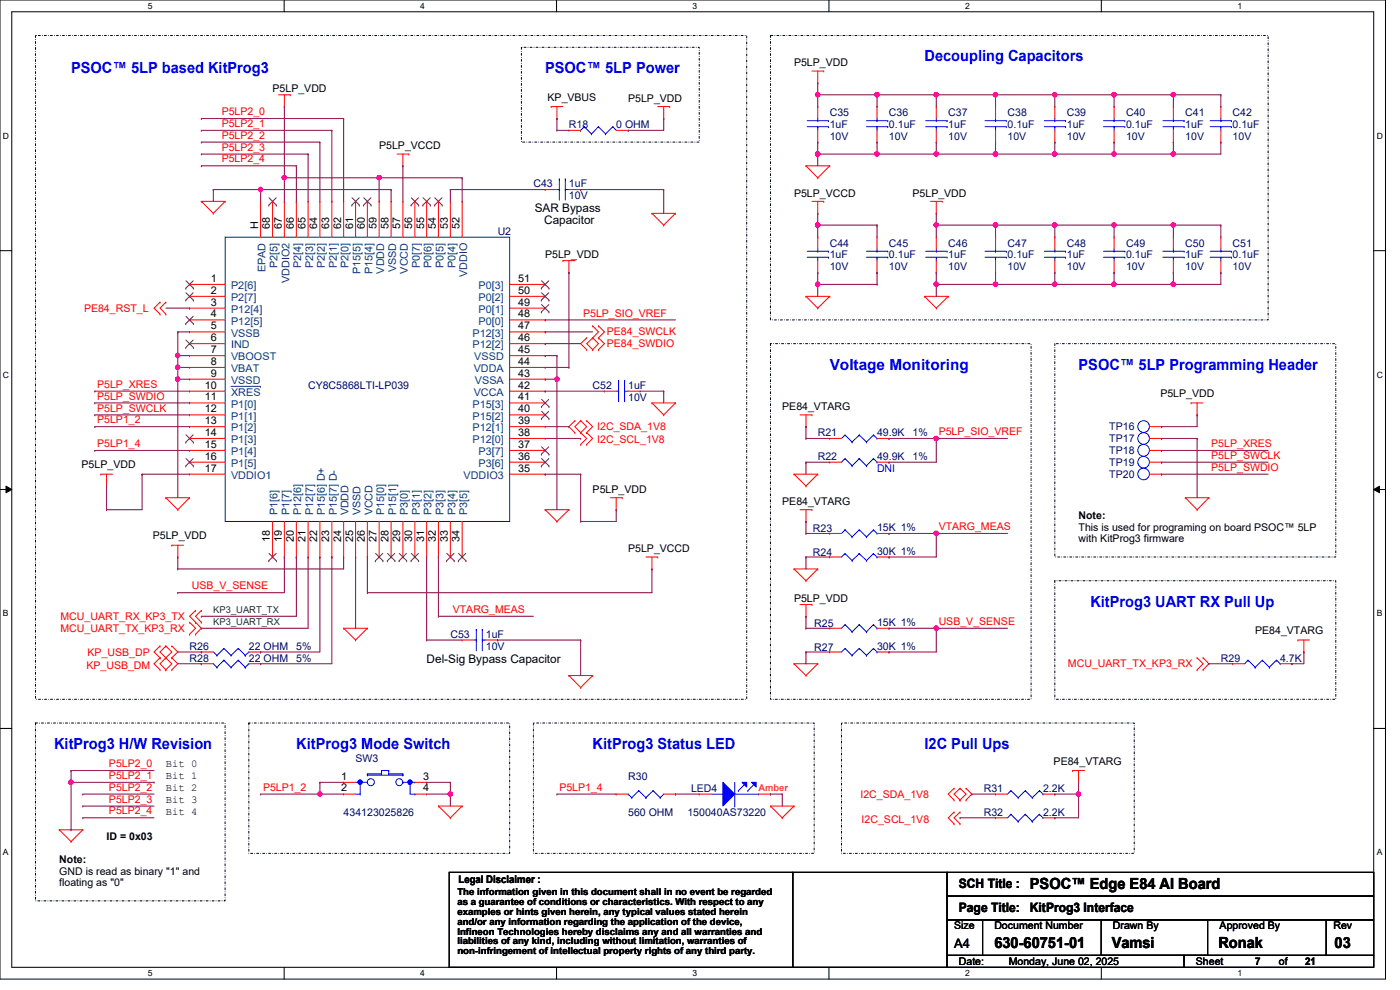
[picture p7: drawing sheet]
<svg xmlns="http://www.w3.org/2000/svg" width="297mm" height="210mm" viewBox="0 0 297 210" stroke-linecap="round" stroke-linejoin="round" font-family="sans-serif">
<defs><g id="words">
<g font-size="3.3" fill="#00f">
<text x="15.1" y="15.6">PSOC™ 5LP based KitProg3</text>
<text x="115.7" y="15.6">PSOC™ 5LP Power</text>
<text x="196.1" y="13">Decoupling Capacitors</text>
<text x="176" y="78.4">Voltage Monitoring</text>
<text x="228.8" y="78.4">PSOC™ 5LP Programming Header</text>
<text x="231.3" y="128.7">KitProg3 UART RX Pull Up</text>
<text x="11.5" y="158.9">KitProg3 H/W Revision</text>
<text x="62.9" y="158.9">KitProg3 Mode Switch</text>
<text x="125.7" y="158.9">KitProg3 Status LED</text>
<text x="196.1" y="158.9">I2C Pull Ups</text>
</g>
<g font-size="3.3">
<text x="218.5" y="188.6">PSOC™ Edge E84 AI Board</text>
<text x="210.9" y="201.1">630-60751-01</text>
<text x="235.8" y="201.1">Vamsi</text>
<text x="258.5" y="201.1">Ronak</text>
<text x="283.1" y="201.1">03</text>
</g>
<g font-size="2.8">
<text x="203.4" y="188.4">SCH Title :</text>
<text x="203.4" y="193.4">Page Title:</text>
<text x="218.5" y="193.4">KitProg3 Interface</text>
<text x="202.4" y="201.1">A4</text>
</g>
<g font-size="2.5">
<text x="113.5" y="45">SAR Bypass</text>
<text x="115.4" y="47.5">Capacitor</text>
<text x="90.5" y="140.5">Del-Sig Bypass Capacitor</text>
</g>
<g font-size="2.2">
<text x="168.4" y="14.1">P5LP_VDD</text>
<text x="57.8" y="19.6">P5LP_VDD</text>
<text x="116.2" y="21.4">KP_VBUS</text>
<text x="133.3" y="21.6">P5LP_VDD</text>
<text x="80.4" y="31.7">P5LP_VCCD</text>
<text x="168.4" y="41.7">P5LP_VCCD</text>
<text x="193.6" y="41.7">P5LP_VDD</text>
<text x="54.7" y="48.5" transform="rotate(-90 54.7 48.5)">H</text>
<text x="57.3" y="48.5" transform="rotate(-90 57.3 48.5)">68</text>
<text x="59.8" y="48.5" transform="rotate(-90 59.8 48.5)">67</text>
<text x="62.3" y="48.5" transform="rotate(-90 62.3 48.5)">66</text>
<text x="64.8" y="48.5" transform="rotate(-90 64.8 48.5)">65</text>
<text x="67.3" y="48.5" transform="rotate(-90 67.3 48.5)">64</text>
<text x="69.8" y="48.5" transform="rotate(-90 69.8 48.5)">63</text>
<text x="72.3" y="48.5" transform="rotate(-90 72.3 48.5)">62</text>
<text x="74.9" y="48.5" transform="rotate(-90 74.9 48.5)">61</text>
<text x="77.4" y="48.5" transform="rotate(-90 77.4 48.5)">60</text>
<text x="79.9" y="48.5" transform="rotate(-90 79.9 48.5)">59</text>
<text x="82.4" y="48.5" transform="rotate(-90 82.4 48.5)">58</text>
<text x="84.9" y="48.5" transform="rotate(-90 84.9 48.5)">57</text>
<text x="87.5" y="48.5" transform="rotate(-90 87.5 48.5)">56</text>
<text x="90" y="48.5" transform="rotate(-90 90 48.5)">55</text>
<text x="92.5" y="48.5" transform="rotate(-90 92.5 48.5)">54</text>
<text x="95" y="48.5" transform="rotate(-90 95 48.5)">53</text>
<text x="97.5" y="48.5" transform="rotate(-90 97.5 48.5)">52</text>
<text x="44.7" y="59.8">1</text>
<text x="109.9" y="59.8">51</text>
<text x="115.7" y="54.8">P5LP_VDD</text>
<text x="44.7" y="62.3">2</text>
<text x="44.7" y="64.8">3</text>
<text x="109.9" y="62.3">50</text>
<text x="109.9" y="64.8">49</text>
<text x="44.7" y="67.3">4</text>
<text x="44.7" y="69.8">5</text>
<text x="109.9" y="69.8">47</text>
<text x="109.9" y="67.3">48</text>
<text x="44.7" y="72.3">6</text>
<text x="44.7" y="74.9">7</text>
<text x="44.7" y="77.4">8</text>
<text x="109.9" y="72.3">46</text>
<text x="109.9" y="74.9">45</text>
<text x="109.9" y="77.4">44</text>
<text x="43.4" y="82.4">10</text>
<text x="44.7" y="79.9">9</text>
<text x="109.9" y="79.9">43</text>
<text x="109.9" y="82.4">42</text>
<text x="43.4" y="87.5">12</text>
<text x="43.4" y="84.9">11</text>
<text x="43.4" y="90">13</text>
<text x="109.9" y="84.9">41</text>
<text x="109.9" y="87.5">40</text>
<text x="109.9" y="90">39</text>
<text x="165.9" y="87">PE84_VTARG</text>
<text x="246.2" y="84.2">P5LP_VDD</text>
<text x="43.4" y="92.5">14</text>
<text x="43.4" y="95">15</text>
<text x="109.9" y="95">37</text>
<text x="109.9" y="92.5">38</text>
<text x="17.3" y="99.3">P5LP_VDD</text>
<text x="43.4" y="97.5">16</text>
<text x="43.4" y="100">17</text>
<text x="109.9" y="97.5">36</text>
<text x="109.9" y="100">35</text>
<text x="125.7" y="104.6">P5LP_VDD</text>
<text x="165.9" y="107.1">PE84_VTARG</text>
<text x="228.8" y="110.2">Note:</text>
<text x="228.8" y="112.6">This is used for programing on board PSOC™ 5LP</text>
<text x="32.4" y="114.4">P5LP_VDD</text>
<text x="57.3" y="114.9" transform="rotate(-90 57.3 114.9)">18</text>
<text x="59.8" y="114.9" transform="rotate(-90 59.8 114.9)">19</text>
<text x="62.3" y="114.9" transform="rotate(-90 62.3 114.9)">20</text>
<text x="64.8" y="114.9" transform="rotate(-90 64.8 114.9)">21</text>
<text x="67.3" y="114.9" transform="rotate(-90 67.3 114.9)">22</text>
<text x="69.8" y="114.9" transform="rotate(-90 69.8 114.9)">23</text>
<text x="72.3" y="114.9" transform="rotate(-90 72.3 114.9)">24</text>
<text x="74.9" y="114.9" transform="rotate(-90 74.9 114.9)">25</text>
<text x="77.4" y="114.9" transform="rotate(-90 77.4 114.9)">26</text>
<text x="79.9" y="114.9" transform="rotate(-90 79.9 114.9)">27</text>
<text x="82.4" y="114.9" transform="rotate(-90 82.4 114.9)">28</text>
<text x="84.9" y="114.9" transform="rotate(-90 84.9 114.9)">29</text>
<text x="87.5" y="114.9" transform="rotate(-90 87.5 114.9)">30</text>
<text x="90" y="114.9" transform="rotate(-90 90 114.9)">31</text>
<text x="92.5" y="114.9" transform="rotate(-90 92.5 114.9)">32</text>
<text x="95" y="114.9" transform="rotate(-90 95 114.9)">33</text>
<text x="97.5" y="114.9" transform="rotate(-90 97.5 114.9)">34</text>
<text x="133.3" y="117.2">P5LP_VCCD</text>
<text x="228.8" y="115">with KitProg3 firmware</text>
<text x="168.4" y="127.8">P5LP_VDD</text>
<text x="266.3" y="134.5">PE84_VTARG</text>
<text x="35.2" y="162.7">Bit 0</text>
<text x="35.2" y="165.3">Bit 1</text>
<text x="35.2" y="167.8">Bit 2</text>
<text x="72.4" y="165.4">1</text>
<text x="72.4" y="167.9">2</text>
<text x="89.8" y="165.4">3</text>
<text x="89.8" y="167.9">4</text>
<text x="223.5" y="162.2">PE84_VTARG</text>
<text x="35.2" y="172.8">Bit 4</text>
<text x="35.2" y="170.3">Bit 3</text>
<text x="22.6" y="178.1">ID = 0x03</text>
<text x="12.6" y="185.6">GND is read as binary &quot;1&quot; and</text>
<text x="12.6" y="183.1">Note:</text>
<text x="12.6" y="187.9">floating as &quot;0&quot;</text>
<text x="97.3" y="187.4">Legal Disclaimer :</text>
<text x="202.4" y="197.1">Size</text>
<text x="210.9" y="197.1">Document Number</text>
<text x="236.1" y="197.1">Drawn By</text>
<text x="258.7" y="197.1">Approved By</text>
<text x="282.9" y="197.1">Rev</text>
<text x="203.4" y="204.7">Date:</text>
<text x="214" y="204.7">Monday, June 02, 2025</text>
<text x="253.7" y="204.7">Sheet</text>
<text x="266.3" y="204.7">7</text>
<text x="271.3" y="204.7">of</text>
<text x="276.9" y="204.7">21</text>
</g>
<g font-size="2.2" fill="#f00">
<text x="47" y="24.4">P5LP2_0</text>
<text x="47" y="26.9">P5LP2_1</text>
<text x="47" y="29.4">P5LP2_2</text>
<text x="47" y="32">P5LP2_3</text>
<text x="47" y="34.5">P5LP2_4</text>
<text x="17.8" y="66.1">PE84_RST_L</text>
<text x="123.7" y="67.1">P5LP_SIO_VREF</text>
<text x="128.7" y="71.2">PE84_SWCLK</text>
<text x="128.7" y="73.7">PE84_SWDIO</text>
<text x="20.6" y="82.3">P5LP_XRES</text>
<text x="20.6" y="84.8">P5LP_SWDIO</text>
<text x="20.6" y="87.3">P5LP_SWCLK</text>
<text x="20.6" y="89.8">P5LP1_2</text>
<text x="20.6" y="94.8">P5LP1_4</text>
<text x="126.7" y="91.3">I2C_SDA_1V8</text>
<text x="126.7" y="94.1">I2C_SCL_1V8</text>
<text x="199.1" y="92.3">P5LP_SIO_VREF</text>
<text x="257" y="94.8">P5LP_XRES</text>
<text x="257" y="97.3">P5LP_SWCLK</text>
<text x="257" y="99.9">P5LP_SWDIO</text>
<text x="199.1" y="112.4">VTARG_MEAS</text>
<text x="40.7" y="125">USB_V_SENSE</text>
<text x="12.8" y="131.5">MCU_UART_RX_KP3_TX</text>
<text x="96.1" y="130">VTARG_MEAS</text>
<text x="12.8" y="134">MCU_UART_TX_KP3_RX</text>
<text x="199.1" y="132.5">USB_V_SENSE</text>
<text x="18.3" y="141.8">KP_USB_DM</text>
<text x="18.6" y="139.1">KP_USB_DP</text>
<text x="226.6" y="141.6">MCU_UART_TX_KP3_RX</text>
<text x="23.1" y="162.7">P5LP2_0</text>
<text x="23.1" y="165.2">P5LP2_1</text>
<text x="23.1" y="167.7">P5LP2_2</text>
<text x="55.8" y="167.7">P5LP1_2</text>
<text x="118.7" y="167.7">P5LP1_4</text>
<text x="23.1" y="172.8">P5LP2_4</text>
<text x="23.1" y="170.3">P5LP2_3</text>
<text x="182.5" y="169.2">I2C_SDA_1V8</text>
<text x="182.8" y="174.5">I2C_SCL_1V8</text>
</g>
<g font-size="2.2" fill="#000080">
<text x="120.7" y="27.2">R18</text>
<text x="130.7" y="27.2">0 OHM</text>
<text x="176" y="24.6">C35</text>
<text x="176" y="27.2">1uF</text>
<text x="176" y="29.7">10V</text>
<text x="188.6" y="24.6">C36</text>
<text x="188.6" y="27.2">0.1uF</text>
<text x="188.6" y="29.7">10V</text>
<text x="201.2" y="24.6">C37</text>
<text x="201.2" y="27.2">1uF</text>
<text x="201.2" y="29.7">10V</text>
<text x="213.7" y="24.6">C38</text>
<text x="213.7" y="27.2">0.1uF</text>
<text x="213.7" y="29.7">10V</text>
<text x="226.3" y="24.6">C39</text>
<text x="226.3" y="27.2">1uF</text>
<text x="226.3" y="29.7">10V</text>
<text x="238.9" y="24.6">C40</text>
<text x="238.9" y="27.2">0.1uF</text>
<text x="238.9" y="29.7">10V</text>
<text x="251.5" y="24.6">C41</text>
<text x="251.5" y="27.2">1uF</text>
<text x="251.5" y="29.7">10V</text>
<text x="261.5" y="24.6">C42</text>
<text x="261.5" y="27.2">0.1uF</text>
<text x="261.5" y="29.7">10V</text>
<text x="113.2" y="39.8">C43</text>
<text x="120.7" y="39.8">1uF</text>
<text x="120.7" y="42.2">10V</text>
<text x="105.6" y="49.8">U2</text>
<text x="176" y="52.3">C44</text>
<text x="188.6" y="52.3">C45</text>
<text x="201.2" y="52.3">C46</text>
<text x="213.7" y="52.3">C47</text>
<text x="226.3" y="52.3">C48</text>
<text x="238.9" y="52.3">C49</text>
<text x="251.5" y="52.3">C50</text>
<text x="261.5" y="52.3">C51</text>
<text x="176" y="54.8">1uF</text>
<text x="176" y="57.3">10V</text>
<text x="188.6" y="54.8">0.1uF</text>
<text x="188.6" y="57.3">10V</text>
<text x="201.2" y="54.8">1uF</text>
<text x="201.2" y="57.3">10V</text>
<text x="213.7" y="54.8">0.1uF</text>
<text x="213.7" y="57.3">10V</text>
<text x="226.3" y="54.8">1uF</text>
<text x="226.3" y="57.3">10V</text>
<text x="238.9" y="54.8">0.1uF</text>
<text x="238.9" y="57.3">10V</text>
<text x="251.5" y="54.8">1uF</text>
<text x="251.5" y="57.3">10V</text>
<text x="261.5" y="54.8">0.1uF</text>
<text x="261.5" y="57.3">10V</text>
<text x="65.4" y="82.5">CY8C5868LTI-LP039</text>
<text x="125.7" y="82.5">C52</text>
<text x="133.3" y="82.5">1uF</text>
<text x="133.3" y="85">10V</text>
<text x="173.5" y="92.5">R21</text>
<text x="186.1" y="92.5">49.9K</text>
<text x="193.6" y="92.5">1%</text>
<text x="235.3" y="93.8">TP17</text>
<text x="235.3" y="91.3">TP16</text>
<text x="173.5" y="97.6">R22</text>
<text x="186.1" y="97.6">49.9K</text>
<text x="193.6" y="97.6">1%</text>
<text x="235.3" y="96.3">TP18</text>
<text x="235.3" y="98.8">TP19</text>
<text x="235.3" y="101.3">TP20</text>
<text x="172.5" y="112.9">R23</text>
<text x="186.1" y="112.6">15K 1%</text>
<text x="172.5" y="117.9">R24</text>
<text x="186.1" y="117.7">30K 1%</text>
<text x="40.2" y="137.8">R26</text>
<text x="52.8" y="137.8">22 OHM</text>
<text x="62.9" y="137.8">5%</text>
<text x="95.5" y="135.3">C53</text>
<text x="103.1" y="135.3">1uF</text>
<text x="103.1" y="137.8">10V</text>
<text x="172.7" y="133">R25</text>
<text x="186.1" y="132.8">15K 1%</text>
<text x="186.1" y="137.8">30K 1%</text>
<text x="40.2" y="140.3">R28</text>
<text x="52.8" y="140.3">22 OHM</text>
<text x="62.9" y="140.3">5%</text>
<text x="172.7" y="138">R27</text>
<text x="259" y="140.3">R29</text>
<text x="271.6" y="140.3">4.7K</text>
<text x="75.4" y="161.7">SW3</text>
<text x="133.3" y="165.5">R30</text>
<text x="146.6" y="168">LED4</text>
<text x="208.7" y="168">R31</text>
<text x="221.3" y="168">2.2K</text>
<text x="72.9" y="173">434123025826</text>
<text x="133.3" y="173">560 OHM</text>
<text x="145.8" y="173">150040AS73220</text>
<text x="208.7" y="173">R32</text>
<text x="221.3" y="173">2.2K</text>
</g>
<g font-size="2.2" fill="#004080">
<text x="56.3" y="57.8" transform="rotate(-90 56.3 57.8)">EPAD</text>
<text x="58.9" y="56.9" transform="rotate(-90 58.9 56.9)">P2[5]</text>
<text x="63.9" y="56.9" transform="rotate(-90 63.9 56.9)">P2[4]</text>
<text x="66.4" y="56.9" transform="rotate(-90 66.4 56.9)">P2[3]</text>
<text x="68.9" y="56.9" transform="rotate(-90 68.9 56.9)">P2[2]</text>
<text x="71.5" y="56.9" transform="rotate(-90 71.5 56.9)">P2[1]</text>
<text x="74" y="56.9" transform="rotate(-90 74 56.9)">P2[0]</text>
<text x="76.5" y="58.2" transform="rotate(-90 76.5 58.2)">P15[5]</text>
<text x="79" y="58.2" transform="rotate(-90 79 58.2)">P15[4]</text>
<text x="81.5" y="58" transform="rotate(-90 81.5 58)">VDDD</text>
<text x="84" y="57.8" transform="rotate(-90 84 57.8)">VSSD</text>
<text x="86.5" y="58" transform="rotate(-90 86.5 58)">VCCD</text>
<text x="89.1" y="56.9" transform="rotate(-90 89.1 56.9)">P0[7]</text>
<text x="91.6" y="56.9" transform="rotate(-90 91.6 56.9)">P0[6]</text>
<text x="94.1" y="56.9" transform="rotate(-90 94.1 56.9)">P0[5]</text>
<text x="96.6" y="56.9" transform="rotate(-90 96.6 56.9)">P0[4]</text>
<text x="99.1" y="58.8" transform="rotate(-90 99.1 58.8)">VDDIO</text>
<text x="49" y="61.3">P2[6]</text>
<text x="49" y="63.9">P2[7]</text>
<text x="61.4" y="60.1" transform="rotate(-90 61.4 60.1)">VDDIO2</text>
<text x="101.5" y="63.9">P0[2]</text>
<text x="101.5" y="61.3">P0[3]</text>
<text x="49" y="66.4">P12[4]</text>
<text x="49" y="68.9">P12[5]</text>
<text x="49" y="71.4">VSSB</text>
<text x="100.2" y="71.4">P12[3]</text>
<text x="101.5" y="68.9">P0[0]</text>
<text x="101.5" y="66.4">P0[1]</text>
<text x="49" y="73.9">IND</text>
<text x="49" y="76.5">VBOOST</text>
<text x="100.2" y="73.9">P12[2]</text>
<text x="100.6" y="76.5">VSSD</text>
<text x="49" y="79">VBAT</text>
<text x="49" y="81.4">VSSD</text>
<text x="49" y="84">XRES</text>
<text x="100.5" y="79">VDDA</text>
<text x="100.5" y="84">VCCA</text>
<text x="100.8" y="81.4">VSSA</text>
<text x="49" y="89">P1[1]</text>
<text x="49" y="86.5">P1[0]</text>
<text x="100.2" y="86.5">P15[3]</text>
<text x="100.2" y="89">P15[2]</text>
<text x="49" y="94">P1[3]</text>
<text x="49" y="91.5">P1[2]</text>
<text x="100.2" y="94">P12[0]</text>
<text x="100.2" y="91.5">P12[1]</text>
<text x="49" y="99.1">P1[5]</text>
<text x="49" y="96.6">P1[4]</text>
<text x="49" y="101.6">VDDIO1</text>
<text x="98.3" y="101.6">VDDIO3</text>
<text x="101.5" y="96.6">P3[7]</text>
<text x="101.5" y="99.1">P3[6]</text>
<text x="58.9" y="109.3" transform="rotate(-90 58.9 109.3)">P1[6]</text>
<text x="61.4" y="109.3" transform="rotate(-90 61.4 109.3)">P1[7]</text>
<text x="63.9" y="109.3" transform="rotate(-90 63.9 109.3)">P12[6]</text>
<text x="66.4" y="109.3" transform="rotate(-90 66.4 109.3)">P12[7]</text>
<text x="68.9" y="109.3" transform="rotate(-90 68.9 109.3)">P15[6] D+</text>
<text x="71.5" y="109.3" transform="rotate(-90 71.5 109.3)">P15[7] D-</text>
<text x="74" y="109.3" transform="rotate(-90 74 109.3)">VDDD</text>
<text x="76.5" y="109.3" transform="rotate(-90 76.5 109.3)">VSSD</text>
<text x="79" y="109.3" transform="rotate(-90 79 109.3)">VCCD</text>
<text x="81.5" y="109.3" transform="rotate(-90 81.5 109.3)">P15[0]</text>
<text x="84" y="109.3" transform="rotate(-90 84 109.3)">P15[1]</text>
<text x="86.5" y="109.3" transform="rotate(-90 86.5 109.3)">P3[0]</text>
<text x="89.1" y="109.3" transform="rotate(-90 89.1 109.3)">P3[1]</text>
<text x="91.6" y="109.3" transform="rotate(-90 91.6 109.3)">P3[2]</text>
<text x="94.1" y="109.3" transform="rotate(-90 94.1 109.3)">P3[3]</text>
<text x="96.6" y="109.3" transform="rotate(-90 96.6 109.3)">P3[4]</text>
<text x="99.1" y="109.3" transform="rotate(-90 99.1 109.3)">P3[5]</text>
</g>
<text font-size="2.2" fill="#00f" x="186.1" y="100.1">DNI</text>
<g font-size="2" fill="#008000">
<text x="45.3" y="130">KP3_UART_TX</text>
<text x="45.3" y="132.5">KP3_UART_RX</text>
</g>
<text font-size="2" fill="#ff8000" x="160.9" y="167.8">Amber</text>
<g font-size="2">
<text x="97" y="189.9">The information given in this document shall in no event be regarded</text>
<text x="97" y="192">as a guarantee of conditions or characteristics. With respect to any</text>
<text x="97" y="194.1">examples or hints given herein, any typical values stated herein</text>
<text x="97" y="196.2">and/or any information regarding the application of the device,</text>
<text x="97" y="198.2">Infineon Technologies hereby disclaims any and all warranties and</text>
<text x="97" y="200.3">liabilities of any kind, including without limitation, warranties of</text>
<text x="97" y="202.4">non-infringement of intellectual property rights of any third party.</text>
</g>
<g font-size="1.8">
<text x="31.4" y="1.9">5</text>
<text x="89.2" y="1.9">4</text>
<text x="146.9" y="1.9">3</text>
<text x="204.7" y="1.9">2</text>
<text x="262.5" y="1.9">1</text>
<text x=".6" y="29.4">D</text>
<text x="292.1" y="29.4">D</text>
<text x=".6" y="80.1">C</text>
<text x="292.1" y="80.1">C</text>
<text x=".6" y="130.8">B</text>
<text x="292.1" y="130.8">B</text>
<text x=".6" y="181.4">A</text>
<text x="292.1" y="181.4">A</text>
<text x="31.4" y="207.1">5</text>
<text x="89.2" y="207.1">4</text>
<text x="146.9" y="207.1">3</text>
<text x="204.7" y="207.1">2</text>
<text x="262.5" y="207.1">1</text>
</g>
</g></defs>
<path d="M0 0h293.9v207.7h-293.9zM2.5 2.5h288.9v202.7h-288.9z" fill="none" stroke="#000" stroke-width=".21"/>
<g fill="#fff">
<path d="M31.4 .3h.9v1.9h-.9z"/>
<path d="M31.4 205.4h.9v2h-.9z"/>
</g>
<path d="M60.3 0v2.5M60.3 205.2v2.5" fill="none" stroke="#000" stroke-width=".21"/>
<g fill="#fff">
<path d="M89.2 .3h.9v1.9h-.9z"/>
<path d="M89.2 205.4h.9v2h-.9z"/>
</g>
<path d="M118.1 0v2.5M118.1 205.2v2.5" fill="none" stroke="#000" stroke-width=".21"/>
<g fill="#fff">
<path d="M146.9 .3h1v1.9h-1z"/>
<path d="M146.9 205.4h1v2h-1z"/>
</g>
<path d="M175.9 0v2.5M175.9 205.2v2.5" fill="none" stroke="#000" stroke-width=".21"/>
<g fill="#fff">
<path d="M204.7 .3h1v1.9h-1z"/>
<path d="M204.7 205.4h1v2h-1z"/>
</g>
<path d="M233.6 0v2.5M233.6 205.2v2.5" fill="none" stroke="#000" stroke-width=".21"/>
<g fill="#fff">
<path d="M262.5 .3h1v1.9h-1z"/>
<path d="M262.5 205.4h1v2h-1z"/>
<path d="M.6 27.8h1.3v2h-1.3z"/>
<path d="M292.1 27.8h1.2v2h-1.2z"/>
<path d="M.6 78.5h1.3v2h-1.3z"/>
<path d="M292.1 78.5h1.2v2h-1.2z"/>
</g>
<path d="M0 53.2h2.5M291.4 53.2h2.5" fill="none" stroke="#000" stroke-width=".21"/>
<g fill="#fff">
<path d="M.6 129.2h1.2v1.9h-1.2z"/>
<path d="M292.1 129.2h1.1v1.9h-1.1z"/>
</g>
<path d="M0 103.8h2.5M1.3 103.1l1.2 .7-1.2 .7zM291.4 103.8l1.3-.7v1.4zM291.4 103.8h2.5" fill="none" stroke="#000" stroke-width=".21"/>
<path d="M1.3 103.1l1.2 .7-1.2 .7zM291.4 103.8l1.3-.7v1.4z" fill="#000"/>
<g fill="#fff">
<path d="M.6 179.8h1.2v2h-1.2z"/>
<path d="M292.1 179.8h1.1v2h-1.1z"/>
</g>
<path d="M0 154.5h2.5M291.4 154.5h2.5M95.3 185h72.9v20.2h-72.9zM168.2 185h32.7v20.2h-32.7zM200.9 185h90.5v5.1h-90.5zM200.9 195.1h7.5v7.5h-7.5zM200.9 190.1h90.5v5h-90.5zM208.4 195.1h72.9v7.5h-72.9zM233.6 195.1h22.6v7.5h-22.6zM281.3 195.1h10.1v7.5h-10.1zM200.9 202.6h50.3v2.6h-50.3zM251.2 202.6h40.2v2.6h-40.2z" fill="none" stroke="#000" stroke-width=".21"/>
<path d="M7.5 7.5h150.9v140.8h-150.9zM110.6 10h37.7v20.1h-37.7zM163.4 7.5h105.6v60.4h-105.6zM163.4 72.9h55.3v75.4h-55.3zM223.8 72.9h59.6v45.3h-59.6zM223.8 123.2h59.6v25.1h-59.6zM7.5 153.4h40.3v37.7h-40.3zM52.8 153.4h55.3v27.6h-55.3zM113.2 153.4h59.5v27.6h-59.5zM178.5 153.4h62.1v27.6h-62.1z" fill="none" stroke="#000" stroke-width=".21" stroke-dasharray=".4 .4 0 .4"/>
<g fill="none" stroke="#f00" stroke-width=".21">
<path d="M172.3 15.1h2.5M173.5 17.6h.1M173.5 15.1v2.5M174.8 15.1h.1M59.1 20.1h2.5M60.3 22.6h.1M60.3 20.1v2.5M61.6 20.1h.1M84.2 32.7h2.5M85.5 35.2h.1M85.5 32.7v2.5M86.7 32.7h.1"/>
<path d="M116.9 22.6h.1M116.9 22.6h2.5M118.2 25.1h.1M118.2 22.6v2.5M139.5 22.6h2.6M140.8 25.1h.1M140.8 22.6v2.5M142.1 22.6h.1M171 35.2h.1M171 35.2h5M171 35.2l2.5 2.5M173.5 37.7h.1"/>
<path d="M176 35.2h.1M176 35.2l-2.5 2.5M248.9 22.6h.1M248.9 30.1h.1M248.9 22.6v2.5M248.9 27.6v2.5M42.7 42.7h.1M42.7 42.7h5.1M42.7 42.7l2.6 2.6M45.3 45.3h.1M47.8 42.7h.1M47.8 42.7l-2.5 2.6"/>
<path d="M119.4 55.3h.1M119.4 55.3h2.6M120.7 57.8h.1M120.7 55.3v2.5M138.3 45.3h.1M138.3 45.3h5M138.3 45.3l2.5 2.5M140.8 47.8h.1M143.3 45.3h.1M143.3 45.3l-2.5 2.5M172.3 42.7h2.5M173.5 45.3h.1"/>
<path d="M173.5 42.7v2.6M174.8 42.7h.1M197.4 42.7h2.5M198.6 45.3h.1M198.6 42.7v2.6M199.9 42.7h.1M34 64.1h.1M34 66.6h.1M34 64.1l-1.3 1.3 1.3 1.2M35.2 64.1h.1M35.2 66.6h.1M35.2 64.1l-1.2 1.3 1.2 1.2"/>
<path d="M124.5 74.2h.1M124.5 71.7h.1M124.5 71.7l-1.3 1.2 1.3 1.3M125.7 69.1h.1M125.7 71.7h.1M125.7 74.2h.1M125.7 69.1l1.3 1.3-1.3 1.3M125.7 71.7l-1.2 1.2 1.2 1.3M125.7 71.7l1.3 1.2-1.3 1.3M127 69.1h.1M127 71.7h.1M127 74.2h.1"/>
<path d="M127 69.1l1.2 1.3-1.2 1.3M127 71.7l1.2 1.2-1.2 1.3M171 62.9h.1M171 62.9h5M171 62.9l2.5 2.5M173.5 65.4h.1M176 62.9h.1M176 62.9l-2.5 2.5M196.1 62.9h.1M196.1 62.9h5.1M196.1 62.9l2.5 2.5M198.6 65.4h.1"/>
<path d="M201.2 62.9h.1M201.2 62.9l-2.6 2.5M122 91.8h.1M122 89.2h.1M122 89.2l-1.3 1.3 1.3 1.3M123.2 89.2h.1M123.2 91.8h.1M123.2 94.3h.1M123.2 89.2l-1.2 1.3 1.2 1.3M123.2 89.2l1.3 1.3-1.3 1.3M123.2 91.8l1.3 1.2-1.3 1.3M124.5 91.8h.1"/>
<path d="M124.5 89.2h.1M124.5 94.3h.1M124.5 89.2l1.2 1.3-1.2 1.3M124.5 91.8l1.2 1.2-1.2 1.3M138.3 85.5h.1M138.3 85.5h5M138.3 85.5l2.5 2.5M140.8 88h.1M143.3 85.5h.1M143.3 85.5l-2.5 2.5M169.7 88h2.6M171 90.5h.1"/>
<path d="M171 88v2.5M172.3 88h.1M252.7 85.5h.1M252.7 85.5h2.5M254 88h.1M254 85.5v2.5M21.4 100.6h.1M21.4 100.6h2.5M22.6 103.1h.1M22.6 100.6v2.5M35.2 105.6h.1M35.2 105.6h5"/>
<path d="M35.2 105.6l2.5 2.5M36.4 115.7h.1M36.4 115.7h2.5M37.7 108.1h.1M37.7 118.2h.1M37.7 115.7v2.5M40.2 105.6h.1M40.2 105.6l-2.5 2.5M115.7 108.1h.1M115.7 108.1h5M115.7 108.1l2.5 2.5M118.2 110.6h.1"/>
<path d="M120.7 108.1h.1M120.7 108.1l-2.5 2.5M129.5 105.6h2.5M130.7 108.1h.1M130.7 105.6v2.5M132 105.6h.1M137 118.2h2.5M138.3 118.2v2.5M139.5 118.2h.1M168.4 100.6h.1M168.4 100.6h5.1M168.4 100.6l2.6 2.5"/>
<path d="M169.7 108.1h2.6M171 103.1h.1M171 110.6h.1M171 108.1v2.5M172.3 108.1h.1M173.5 100.6h.1M173.5 100.6l-2.5 2.5M251.5 105.6h.1M251.5 105.6h5M251.5 105.6l2.5 2.5M254 108.1h.1M256.5 105.6h.1"/>
<path d="M256.5 105.6l-2.5 2.5M34 139.5h.1M34 137h.1M34 137l-1.3 1.3 1.3 1.2M34 139.5l-1.3 1.3 1.3 1.3M35.2 137h.1M35.2 139.5h.1M35.2 137l1.2 1.3-1.2 1.2M35.2 137l-1.2 1.3 2.4 2.5-1.2 1.3M35.2 139.5l-1.2 1.3 1.2 1.3M36.4 139.5h.1M36.4 137h.1"/>
<path d="M36.4 137l1.3 1.3-1.3 1.2M36.4 139.5l1.3 1.3-1.3 1.3M40.2 134.5h.1M40.2 132h.1M40.2 132l1.3 1.3-1.3 1.2M41.5 129.5h.1M41.5 132h.1M41.5 134.5h.1M41.5 129.5l-1.3 1.2 1.3 1.3M41.5 132l1.2 1.3-1.2 1.2M42.7 129.5h.1M42.7 132h.1"/>
<path d="M42.7 129.5l-1.2 1.2 1.2 1.3M72.9 133.3h.1M72.9 133.3h5M72.9 133.3l2.5 2.5M75.4 135.8h.1M77.9 133.3h.1M77.9 133.3l-2.5 2.5M138.3 120.7h.1M168.4 120.7h.1M168.4 120.7h5.1M168.4 120.7l2.6 2.5M169.7 128.2h2.6"/>
<path d="M171 123.2h.1M171 130.7h.1M171 128.2v2.5M172.3 128.2h.1M173.5 120.7h.1M173.5 120.7l-2.5 2.5M254 139.5h.1M254 139.5l1.2 1.3-1.2 1.3M255.2 139.5h.1M255.2 139.5l1.3 1.3-1.3 1.3M275.3 135.8h.1M275.3 135.8h2.5"/>
<path d="M276.6 138.3h.1M276.6 135.8v2.5M34 142.1h.1M35.2 142.1h.1M36.4 142.1h.1M120.7 143.3h.1M120.7 143.3h5M120.7 143.3l2.5 2.5M123.2 145.8h.1M125.7 143.3h.1M125.7 143.3l-2.5 2.5M168.4 140.8h.1"/>
<path d="M168.4 140.8h5.1M168.4 140.8l2.6 2.5M171 143.3h.1M173.5 140.8h.1M173.5 140.8l-2.5 2.5M254 142.1h.1M255.2 142.1h.1M12.6 176h.1M12.6 176h5M12.6 176l2.5 2.5M15.1 178.5h.1M17.6 176h.1"/>
<path d="M17.6 176l-2.5 2.5M93 171h.1M93 171h5M93 171l2.5 2.5M95.5 173.5h.1M98 171h.1M98 171l-2.5 2.5M163.4 171h.1M163.4 171h5M163.4 171l2.5 2.5M165.9 173.5h.1M168.4 171h.1"/>
<path d="M168.4 171l-2.5 2.5M202.4 169.7h.1M202.4 167.2h.1M202.4 172.3h.1M202.4 174.8h.1M202.4 167.2l-1.2 1.2 1.2 1.3M202.4 172.3l-1.2 1.2 1.2 1.3M203.7 167.2h.1M203.7 169.7h.1M203.7 172.3h.1M203.7 174.8h.1M203.7 167.2l1.2 1.2-1.2 1.3"/>
<path d="M203.7 167.2l-1.3 1.2 1.3 1.3M203.7 172.3l-1.3 1.2 1.3 1.3M204.9 169.7h.1M204.9 167.2h.1M204.9 167.2l1.3 1.2-1.3 1.3M227.5 163.4h.1M227.5 163.4h2.6M228.8 165.9h.1M228.8 163.4v2.5"/>
</g>
<g fill="none" stroke="#00f" stroke-width=".21">
<path d="M246.7 26.9h4.5M246.7 25.6h4.5M248.9 25.6h.1M248.9 26.9h.1M248.9 25.1v.5M248.9 26.9v.7M251.2 26.9h.1M251.2 25.6h.1M150.9 168.4h2.5M153.4 168.4h.1M155.9 171h.1M155.9 165.9v5.1"/>
<path d="M155.9 168.4h5M156.6 167.7h.1M157.9 166.5l-1.3 1.2M158.7 167.7h.1M159.9 166.5l-1.2 1.2M160.9 168.4h.1"/>
</g>
<path d="M153.4 165.9l2.5 2.5-2.5 2.6z" fill="#00f"/>
<path d="M153.4 165.9l2.5 2.5-2.5 2.6z" fill="none" stroke="#00f" stroke-width=".21"/>
<path d="M157.4 165.9h1v1.1z" fill="#00f"/>
<path d="M157.4 165.9h1v1.1z" fill="none" stroke="#00f" stroke-width=".21"/>
<path d="M159.4 165.9h1v1.1z" fill="#00f"/>
<g fill="none" stroke="#00f" stroke-width=".21">
<path d="M171.2 26.9h4.6M171.2 25.6h4.6M173.5 25.6h.1M173.5 26.9h.1M173.5 25.1v.5M173.5 26.9v.7M175.8 26.9h.1M175.8 25.6h.1M183.8 26.9h4.5M183.8 25.6h4.5M186.1 25.6h.1M186.1 26.9h.1"/>
<path d="M186.1 25.1v.5M186.1 26.9v.7M188.3 26.9h.1M188.3 25.6h.1M196.4 26.9h4.5M196.4 25.6h4.5M198.6 25.6h.1M198.6 26.9h.1M198.6 25.1v.5M198.6 26.9v.7M200.9 26.9h.1M200.9 25.6h.1"/>
<path d="M221.5 26.9h4.6M221.5 25.6h4.6M223.8 25.6h.1M223.8 26.9h.1M223.8 25.1v.5M223.8 26.9v.7M226.1 26.9h.1M226.1 25.6h.1M234.1 26.9h4.5M234.1 25.6h4.5M236.3 25.6h.1M236.3 26.9h.1"/>
<path d="M236.3 25.1v.5M236.3 26.9v.7M238.6 26.9h.1M238.6 25.6h.1M256.7 26.9h4.5M256.7 25.6h4.5M259 25.6h.1M259 26.9h.1M259 25.1v.5M259 26.9v.7M261.2 26.9h.1M261.2 25.6h.1"/>
<path d="M171.2 54.6h4.6M171.2 53.3h4.6M173.5 53.3h.1M173.5 54.6h.1M173.5 52.8v.5M173.5 54.6v.7M175.8 54.6h.1M175.8 53.3h.1M183.8 54.6h4.5M183.8 53.3h4.5M186.1 53.3h.1M186.1 54.6h.1"/>
<path d="M186.1 52.8v.5M186.1 54.6v.7M188.3 54.6h.1M188.3 53.3h.1M209 54.6h4.5M209 53.3h4.5M211.2 53.3h.1M211.2 54.6h.1M211.2 52.8v.5M211.2 54.6v.7M213.5 54.6h.1M213.5 53.3h.1"/>
<path d="M221.5 54.6h4.6M221.5 53.3h4.6M223.8 53.3h.1M223.8 54.6h.1M223.8 52.8v.5M223.8 54.6v.7M226.1 54.6h.1M226.1 53.3h.1M234.1 54.6h4.5M234.1 53.3h4.5M236.3 53.3h.1M236.3 54.6h.1"/>
<path d="M236.3 52.8v.5M236.3 54.6v.7M238.6 54.6h.1M238.6 53.3h.1M246.7 54.6h4.5M246.7 53.3h4.5M248.9 53.3h.1M248.9 54.6h.1M248.9 52.8v.5M248.9 54.6v.7M251.2 54.6h.1M251.2 53.3h.1"/>
<path d="M130.7 83h.5M131.2 83h.1M131.2 80.7h.1M131.2 80.7v4.5M132.5 80.7h.1M132.5 83h.1M132.5 83h.8M132.5 80.7v4.5M179.3 92.3h.1M179.3 97.3h.1M179.3 92.3l-.8 .7M179.3 92.3l1.5 1.5"/>
<path d="M179.3 97.3l-.8 .7M179.3 97.3l1.5 1.5M180.8 93.8h.1M180.8 98.8h.1M182.3 92.3h.1M182.3 97.3h.1M182.3 92.3l-1.5 1.5M182.3 92.3l1.5 1.5M182.3 97.3l-1.5 1.5M182.3 97.3l1.5 1.5M183.8 93.8h.1M183.8 98.8h.1"/>
<path d="M185.3 92.3h.1M185.3 97.3h.1M185.3 92.3l-1.5 1.5M185.3 92.3l.8 .7M185.3 97.3l-1.5 1.5M185.3 97.3l.8 .7M186.1 93h.1M186.1 98h.1M179.3 112.4h.1M179.3 112.4l-.8 .8M179.3 112.4l1.5 1.5M180.8 113.9h.1"/>
<path d="M182.3 112.4h.1M182.3 112.4l-1.5 1.5M182.3 112.4l1.5 1.5M183.8 113.9h.1M185.3 112.4h.1M185.3 112.4l-1.5 1.5M185.3 112.4l.8 .8M186.1 113.2h.1M179.3 132.5h.1M179.3 132.5l-.8 .8M179.3 132.5l1.5 1.5M180.8 134h.1"/>
<path d="M182.3 132.5h.1M182.3 132.5l-1.5 1.5M182.3 132.5l1.5 1.5M183.8 134h.1M185.3 132.5h.1M185.3 132.5l-1.5 1.5M185.3 132.5l.8 .8M186.1 133.3h.1M45.3 140.8l.7 .8M46 141.6h.1M47.5 140h.1M47.5 140l-1.5 1.6"/>
<path d="M47.5 140l1.5 1.6M49 141.6h.1M50.5 140h.1M50.5 140l-1.5 1.6M50.5 140l1.5 1.6M52 141.6h.1M52.8 140.8h.1M52.8 140.8l-.8 .8M77.9 164.2h.1M77.9 164.4h.1M77.9 164.4h7.6M77.9 164.2h3"/>
<path d="M77.9 164.2v.2M80.9 163.4h.1M80.9 164.2h.1M80.9 163.4h1.6M80.9 163.4v.8M82.5 164.2h.1M82.5 163.4h.1M82.5 164.2h3M82.5 163.4v.8M85.5 164.4h.1M85.5 164.2h.1M85.5 164.2v.2"/>
<path d="M159.4 165.9h1v1.1zM214.5 167.7h.1M214.5 172.7h.1M214.5 167.7l-.8 .7M214.5 167.7l1.5 1.5M214.5 172.7l-.8 .8M214.5 172.7l1.5 1.5M216 169.2h.1M216 174.2h.1M217.5 167.7h.1M217.5 172.7h.1M217.5 167.7l-1.5 1.5"/>
<path d="M217.5 167.7l1.5 1.5M217.5 172.7l-1.5 1.5M217.5 172.7l1.5 1.5M219 169.2h.1M219 174.2h.1M220.5 167.7h.1M220.5 172.7h.1M220.5 167.7l-1.5 1.5M220.5 167.7l.8 .7M220.5 172.7l-1.5 1.5M220.5 172.7l.8 .8M221.3 168.4h.1"/>
<path d="M221.3 173.5h.1"/>
<circle cx="242.6" cy="95.5" r="1.24"/>
<circle cx="242.6" cy="93" r="1.23"/>
<circle cx="242.6" cy="98" r="1.23"/>
<circle cx="242.6" cy="100.5" r="1.23"/>
<circle cx="78.7" cy="165.9" r=".75"/>
<circle cx="84.7" cy="165.9" r=".73"/>
</g>
<g fill="none" stroke="#f00" stroke-width=".21">
<path d="M173.5 22.6h.1M173.5 30.1h.1M173.5 22.6v2.5M173.5 27.6v2.5M186.1 22.6h.1M186.1 30.1h.1M186.1 22.6v2.5M186.1 27.6v2.5M198.6 22.6h.1M198.6 30.1h.1M198.6 22.6v2.5M198.6 27.6v2.5"/>
<path d="M223.8 22.6h.1M223.8 30.1h.1M223.8 22.6v2.5M223.8 27.6v2.5M236.3 22.6h.1M236.3 30.1h.1M236.3 22.6v2.5M236.3 27.6v2.5M259 22.6h.1M259 30.1h.1M259 22.6v2.5M259 27.6v2.5"/>
<path d="M173.5 50.3h.1M173.5 57.8h.1M173.5 50.3v2.5M173.5 55.3v2.5M186.1 50.3h.1M186.1 57.8h.1M186.1 50.3v2.5M186.1 55.3v2.5M211.2 50.3h.1M211.2 57.8h.1M211.2 50.3v2.5M211.2 55.3v2.5"/>
<path d="M223.8 50.3h.1M223.8 57.8h.1M223.8 50.3v2.5M223.8 55.3v2.5M236.3 50.3h.1M236.3 57.8h.1M236.3 50.3v2.5M236.3 55.3v2.5M248.9 50.3h.1M248.9 57.8h.1M248.9 50.3v2.5M248.9 55.3v2.5"/>
<path d="M128.2 83h.1M128.2 83h2.5M133.3 83h2.5M135.8 83h.1M176 93h.1M176 98h.1M176 93h2.5M176 98h2.5M186.1 93h2.5M186.1 98h2.5M188.6 93h.1M188.6 98h.1"/>
<path d="M243.9 93h2.5M243.9 95.5h2.5M243.9 98h2.5M246.4 93h.1M246.4 95.5h.1M246.4 98h.1M176 113.2h.1M176 113.2h2.5M186.1 113.2h2.5M188.6 113.2h.1M243.9 100.6h2.5M246.4 100.6h.1"/>
<path d="M176 133.3h.1M176 133.3h2.5M186.1 133.3h2.5M188.6 133.3h.1M42.7 140.8h.1M42.7 140.8h2.6M52.8 140.8h2.5M55.3 140.8h.1M148.3 168.4h.1M148.3 168.4h2.6M160.9 168.4h2.5M163.4 168.4h.1"/>
<path d="M211.2 168.4h.1M211.2 173.5h.1M211.2 168.4h2.5M211.2 173.5h2.5M221.3 168.4h2.5M221.3 173.5h2.5M223.8 168.4h.1M223.8 173.5h.1"/>
</g>
<circle cx="76.4" cy="165.9" r=".49" fill="#00f"/>
<circle cx="76.4" cy="165.9" r=".49" fill="none" stroke="#00f" stroke-width=".21"/>
<circle cx="87" cy="165.9" r=".49" fill="#00f"/>
<g fill="none" stroke="#00f" stroke-width=".21">
<path d="M118.7 38h.1M118.7 38v4.5M119.9 38h.1M119.9 38v4.5M123.2 27.6h.1M124 26.9h.1M124 26.9l1.5 1.5M124 26.9l-.8 .7M125.5 28.4h.1M127 26.9h.1M127 26.9l1.5 1.5M127 26.9l-1.5 1.5"/>
<path d="M128.5 28.4h.1M130 26.9h.1M130 26.9l.7 .7M130 26.9l-1.5 1.5M209 26.9h4.5M209 25.6h4.5M211.2 25.6h.1M211.2 26.9h.1M211.2 25.1v.5M211.2 26.9v.7M213.5 26.9h.1M213.5 25.6h.1"/>
<path d="M47.8 50.3h60.3v60.3h-60.3zM118.2 40.2h.5M118.7 40.2h.1M119.9 40.2h.1M119.9 40.2h.8M196.4 54.6h4.5M196.4 53.3h4.5M198.6 53.3h.1M198.6 54.6h.1M198.6 52.8v.5M198.6 54.6v.7M200.9 54.6h.1"/>
<path d="M200.9 53.3h.1M256.7 54.6h4.5M256.7 53.3h4.5M259 53.3h.1M259 54.6h.1M259 52.8v.5M259 54.6v.7M261.2 54.6h.1M261.2 53.3h.1M179.3 117.4h.1M179.3 117.4l-.8 .8M179.3 117.4l1.5 1.5"/>
<path d="M180.8 118.9h.1M182.3 117.4h.1M182.3 117.4l-1.5 1.5M182.3 117.4l1.5 1.5M183.8 118.9h.1M185.3 117.4h.1M185.3 117.4l-1.5 1.5M185.3 117.4l.8 .8M186.1 118.2h.1M45.3 138.3l.7 .7M46 139h.1M47.5 137.5h.1"/>
<path d="M47.5 137.5l-1.5 1.5M47.5 137.5l1.5 1.5M49 139h.1M50.5 137.5h.1M50.5 137.5l-1.5 1.5M50.5 137.5l1.5 1.5M52 139h.1M52.8 138.3h.1M52.8 138.3l-.8 .7M100.6 135.8h.4M101 135.8h.1M101 133.5h.1"/>
<path d="M101 133.5v4.5M102.3 133.5h.1M102.3 135.8h.1M102.3 135.8h.8M102.3 133.5v4.5M179.3 137.5h.1M179.3 137.5l-.8 .8M179.3 137.5l1.5 1.5M180.8 139h.1M182.3 137.5h.1M182.3 137.5l-1.5 1.5M182.3 137.5l1.5 1.5"/>
<path d="M183.8 139h.1M185.3 137.5h.1M185.3 137.5l-1.5 1.5M185.3 137.5l.8 .8M186.1 138.3h.1M264.8 140h.1M264.8 140l-.8 .8M264.8 140l1.5 1.6M266.3 141.6h.1M267.8 140h.1M267.8 140l-1.5 1.6M267.8 140l1.5 1.6"/>
<path d="M269.3 141.6h.1M270.8 140h.1M270.8 140l-1.5 1.6M270.8 140l.8 .8M271.6 140.8h.1M75.4 165.9h2.5M75.4 168.4h1M76.4 165.9h.1M76.4 168.4h.1M76.4 165.9v2.5M85.5 165.9h.1M85.5 165.9h2.5"/>
<path d="M87 165.9h.1M87 165.9v2.5h1M88 168.4h.1M88 165.9h.1M133.3 168.4h.1M133.3 168.4l.7 .8M134 169.2h.1M135.5 167.7h.1M135.5 167.7l1.5 1.5M135.5 167.7l-1.5 1.5M137 169.2h.1M138.6 167.7h.1"/>
<path d="M138.6 167.7l1.4 1.5M138.6 167.7l-1.6 1.5M140 169.2h.1M140.8 168.4l-.8 .8"/>
<circle cx="242.6" cy="90.5" r="1.24"/>
<circle cx="87" cy="165.9" r=".49"/>
</g>
<g fill="none" stroke="#f00" stroke-width=".21">
<path d="M120.7 27.6h.1M120.7 27.6h2.5M130.7 27.6h2.6M133.3 27.6h.1M211.2 22.6h.1M211.2 30.1h.1M211.2 22.6v2.5M211.2 27.6v2.5M55.3 42.7h.1M55.3 42.7v7.6M57.8 42.7h.1M57.8 42.7v7.6"/>
<path d="M60.3 42.7h.1M60.3 42.7v7.6M62.9 42.7h.1M62.9 42.7v7.6M65.4 42.7h.1M65.4 42.7v7.6M67.9 42.7h.1M67.9 42.7v7.6M70.4 42.7h.1M70.4 42.7v7.6M72.9 42.7h.1M72.9 42.7v7.6"/>
<path d="M75.4 42.7h.1M75.4 42.7v7.6M77.9 42.7h.1M77.9 42.7v7.6M80.4 42.7h.1M80.4 42.7v7.6M83 42.7h.1M83 42.7v7.6M85.5 42.7h.1M85.5 42.7v7.6M88 42.7h.1M88 42.7v7.6"/>
<path d="M90.5 42.7h.1M90.5 42.7v7.6M93 42.7h.1M93 42.7v7.6M95.5 42.7h.1M95.5 42.7v7.6M98 42.7h.1M98 42.7v7.6M115.7 40.2h.1M115.7 40.2h2.5M120.7 40.2h2.5M123.2 40.2h.1"/>
<path d="M198.6 50.3h.1M198.6 57.8h.1M198.6 50.3v2.5M198.6 55.3v2.5M259 50.3h.1M259 57.8h.1M259 50.3v2.5M259 55.3v2.5M40.2 60.3h.1M40.2 62.9h.1M40.2 65.4h.1M40.2 67.9h.1"/>
<path d="M40.2 70.4h.1M40.2 72.9h.1M40.2 75.4h.1M40.2 77.9h.1M40.2 70.4h7.6M40.2 72.9h7.6M40.2 60.3h7.6M40.2 67.9h7.6M40.2 62.9h7.6M40.2 65.4h7.6M40.2 75.4h7.6M40.2 77.9h7.6"/>
<path d="M108.1 70.4h7.6M108.1 72.9h7.6M108.1 60.3h7.6M108.1 67.9h7.6M108.1 62.9h7.6M108.1 65.4h7.6M108.1 75.4h7.6M108.1 77.9h7.6M115.7 70.4h.1M115.7 72.9h.1M115.7 67.9h.1M115.7 62.9h.1"/>
<path d="M115.7 60.3h.1M115.7 65.4h.1M115.7 75.4h.1M115.7 77.9h.1M40.2 98h.1M40.2 93h.1M40.2 88h.1M40.2 85.5h.1M40.2 90.5h.1M40.2 95.5h.1M40.2 80.4h.1M40.2 83h.1"/>
<path d="M40.2 95.5h7.6M40.2 85.5h7.6M40.2 88h7.6M40.2 98h7.6M40.2 93h7.6M40.2 90.5h7.6M40.2 80.4h7.6M40.2 83h7.6M108.1 95.5h7.6M108.1 85.5h7.6M108.1 88h7.6M108.1 98h7.6"/>
<path d="M108.1 93h7.6M108.1 90.5h7.6M108.1 80.4h7.6M108.1 83h7.6M115.7 95.5h.1M115.7 85.5h.1M115.7 88h.1M115.7 93h.1M115.7 90.5h.1M115.7 98h.1M115.7 80.4h.1M115.7 83h.1"/>
<path d="M243.9 90.5h2.5M246.4 90.5h.1M40.2 100.6h.1M40.2 100.6h7.6M57.8 118.2h.1M57.8 110.6v7.6M60.3 118.2h.1M60.3 110.6v7.6M62.9 118.2h.1M62.9 110.6v7.6M65.4 118.2h.1M65.4 110.6v7.6"/>
<path d="M67.9 118.2h.1M67.9 110.6v7.6M70.4 118.2h.1M70.4 110.6v7.6M72.9 118.2h.1M72.9 110.6v7.6M75.4 118.2h.1M75.4 110.6v7.6M77.9 118.2h.1M77.9 110.6v7.6M80.4 118.2h.1M80.4 110.6v7.6"/>
<path d="M83 118.2h.1M83 110.6v7.6M85.5 118.2h.1M85.5 110.6v7.6M88 118.2h.1M88 110.6v7.6M90.5 118.2h.1M90.5 110.6v7.6M93 118.2h.1M93 110.6v7.6M95.5 118.2h.1M95.5 110.6v7.6"/>
<path d="M98 118.2h.1M98 110.6v7.6M108.1 100.6h7.6M115.7 100.6h.1M176 118.2h.1M176 118.2h2.5M186.1 118.2h2.5M188.6 118.2h.1M42.7 138.3h.1M42.7 138.3h2.6M52.8 138.3h2.5M55.3 138.3h.1"/>
<path d="M98 135.8h.1M98 135.8h2.6M103.1 135.8h2.5M105.6 135.8h.1M176 138.3h.1M176 138.3h2.5M186.1 138.3h2.5M188.6 138.3h.1M261.5 140.8h.1M261.5 140.8h2.5M271.6 140.8h2.5M274.1 140.8h.1"/>
<path d="M72.9 165.9h.1M72.9 168.4h.1M72.9 165.9h2.5M72.9 168.4h2.5M88 165.9h2.5M88 168.4h2.5M90.5 165.9h.1M90.5 168.4h.1M130.7 168.4h.1M130.7 168.4h2.6M140.8 168.4h2.5M143.3 168.4h.1"/>
</g>
<g fill="none" stroke="#804000" stroke-width=".21">
<path d="M39.5 59.6l1.5 1.5M41 59.6l-1.6 1.5M57 43.5h.1M57.1 42l1.5 1.5M58.6 42l-1.6 1.5M58.6 43.5h.1M74.6 43.5h.1M74.7 42l1.5 1.5M76.2 42l-1.6 1.5M76.2 43.5h.1M77.1 43.5h.1M77.2 42l1.5 1.5"/>
<path d="M78.7 42l-1.6 1.5M78.7 43.5h.1M87.2 43.5h.1M87.2 42l1.6 1.5M88.8 42l-1.6 1.5M88.8 43.5h.1M89.7 43.5h.1M89.7 42l1.6 1.5M91.3 42l-1.6 1.5M91.3 43.5h.1M92.2 43.5h.1M92.2 42l1.6 1.5"/>
<path d="M93.8 42l-1.6 1.5M93.8 43.5h.1M114.9 59.6l1.6 1.5M116.4 59.6l-1.5 1.5M39.4 61.1h.1M39.4 63.7h.1M39.4 68.7h.1M39.4 73.7h.1M39.5 62.1l1.5 1.6M39.5 67.1l1.5 1.6M39.5 72.1l1.5 1.6M41 62.1l-1.6 1.6"/>
<path d="M41 67.1l-1.6 1.6M41 72.1l-1.6 1.6M41 61.1h.1M41 63.7h.1M41 68.7h.1M41 73.7h.1M114.9 63.7h.1M114.9 61.1h.1M114.9 66.2h.1M114.9 62.1l1.6 1.6M114.9 64.6l1.6 1.6M116.4 62.1l-1.5 1.6"/>
<path d="M116.4 64.6l-1.5 1.6M116.5 63.7h.1M116.5 61.1h.1M116.5 66.2h.1M39.4 98.8h.1M39.4 93.8h.1M39.5 97.3l1.5 1.5M39.5 92.2l1.5 1.6M41 97.3l-1.6 1.5M41 92.2l-1.6 1.6M41 98.8h.1M41 93.8h.1"/>
<path d="M114.9 96.4h.1M114.9 86.3h.1M114.9 88.8h.1M114.9 98.8h.1M114.9 94.8l1.6 1.6M114.9 84.7l1.6 1.6M114.9 87.2l1.6 1.6M114.9 97.3l1.6 1.5M116.4 94.8l-1.5 1.6M116.4 84.7l-1.5 1.6M116.4 87.2l-1.5 1.6M116.4 97.3l-1.5 1.5"/>
<path d="M116.5 96.4h.1M116.5 86.3h.1M116.5 88.8h.1M116.5 98.8h.1M57 119h.1M57.1 117.4l1.5 1.6M58.6 117.4l-1.6 1.6M58.6 119h.1M79.6 119h.1M79.7 117.4l1.5 1.6M81.2 117.4l-1.6 1.6M81.2 119h.1"/>
<path d="M82.2 119h.1M82.2 117.4l1.6 1.6M83.7 117.4l-1.5 1.6M83.8 119h.1M84.7 119h.1M84.7 117.4l1.6 1.6M86.2 117.4l-1.5 1.6M86.3 119h.1M87.2 119h.1M87.2 117.4l1.6 1.6M88.8 117.4l-1.6 1.6M88.8 119h.1"/>
<path d="M94.7 119h.1M94.8 117.4l1.6 1.6M96.3 117.4l-1.6 1.6M96.4 119h.1M97.2 119h.1M97.3 117.4l1.5 1.6M98.8 117.4l-1.6 1.6M98.8 119h.1"/>
</g>
<path d="M49 82h6.2M55.2 82h.1" fill="none" stroke="#004080" stroke-width=".21"/>
<path d="M173.5 17.6h.1M173.5 17.6v5M173.5 20.1h.1M173.5 20.1h12.6M186.1 20.1h.1" fill="none" stroke="#800040" stroke-width=".21"/>
<circle cx="173.5" cy="20.1" r=".49" fill="#f0f"/>
<circle cx="173.5" cy="20.1" r=".49" fill="none" stroke="#f0f" stroke-width=".21"/>
<circle cx="186" cy="20.1" r=".49" fill="#f0f"/>
<circle cx="186" cy="20.1" r=".49" fill="none" stroke="#f0f" stroke-width=".21"/>
<path d="M186.1 20.1h12.5M198.6 20.1h.1" fill="none" stroke="#800040" stroke-width=".21"/>
<circle cx="198.6" cy="20.1" r=".49" fill="#f0f"/>
<circle cx="198.6" cy="20.1" r=".49" fill="none" stroke="#f0f" stroke-width=".21"/>
<path d="M186.1 20.1h.1M186.1 20.1v2.5M198.6 20.1h.1M198.6 20.1h25.2M198.6 20.1v2.5M211.2 20.1h.1M211.2 20.1v2.5M223.8 20.1h.1" fill="none" stroke="#800040" stroke-width=".21"/>
<circle cx="211.2" cy="20.1" r=".49" fill="#f0f"/>
<circle cx="211.2" cy="20.1" r=".49" fill="none" stroke="#f0f" stroke-width=".21"/>
<circle cx="223.8" cy="20.1" r=".49" fill="#f0f"/>
<circle cx="223.8" cy="20.1" r=".49" fill="none" stroke="#f0f" stroke-width=".21"/>
<path d="M223.8 20.1h12.5M236.3 20.1h.1" fill="none" stroke="#800040" stroke-width=".21"/>
<circle cx="236.3" cy="20.1" r=".49" fill="#f0f"/>
<circle cx="236.3" cy="20.1" r=".49" fill="none" stroke="#f0f" stroke-width=".21"/>
<path d="M223.8 20.1h.1M223.8 20.1v2.5M236.3 20.1h.1M236.3 20.1v2.5M236.3 20.1h22.7M248.9 20.1h.1M248.9 20.1v2.5" fill="none" stroke="#800040" stroke-width=".21"/>
<circle cx="248.9" cy="20.1" r=".49" fill="#f0f"/>
<circle cx="248.9" cy="20.1" r=".49" fill="none" stroke="#f0f" stroke-width=".21"/>
<g fill="none" stroke="#800040" stroke-width=".21">
<path d="M42.7 25.1h.1M42.7 27.6h.1M42.7 30.1h.1M42.7 25.1h30.2M42.7 27.6h27.7M42.7 30.1h25.2M60.3 22.6h.1M60.3 22.6v15.1M67.9 30.1h.1M67.9 30.1v12.6M70.4 27.6h.1M70.4 27.6v15.1"/>
<path d="M72.9 25.1h.1M72.9 25.1v17.6M118.2 25.1h.1M118.2 27.6h.1M118.2 25.1v2.5M118.2 27.6h2.5M133.3 27.6h.1M140.8 25.1h.1M140.8 25.1v2.5h-7.5M173.5 30.1h.1M173.5 30.1v2.6M186.1 30.1h.1"/>
<path d="M186.1 30.1v2.6M198.6 30.1h.1M198.6 30.1v2.6M211.2 30.1h.1M211.2 30.1v2.6M223.8 30.1h.1M223.8 30.1v2.6M236.3 30.1h.1M236.3 30.1v2.6M259 20.1h.1M259 20.1v2.5"/>
</g>
<circle cx="236.3" cy="32.7" r=".49" fill="#f0f"/>
<circle cx="236.3" cy="32.7" r=".49" fill="none" stroke="#f0f" stroke-width=".21"/>
<path d="M248.9 30.1h.1M248.9 30.1v2.6" fill="none" stroke="#800040" stroke-width=".21"/>
<circle cx="248.9" cy="32.7" r=".49" fill="#f0f"/>
<circle cx="248.9" cy="32.7" r=".49" fill="none" stroke="#f0f" stroke-width=".21"/>
<path d="M42.7 32.7h.1M42.7 32.7h22.7M65.4 32.7h.1M65.4 32.7v10M173.5 32.7h12.6M186.1 32.7h.1M259 30.1h.1M259 30.1v2.6" fill="none" stroke="#800040" stroke-width=".21"/>
<circle cx="173.5" cy="32.7" r=".49" fill="#f0f"/>
<circle cx="173.5" cy="32.7" r=".49" fill="none" stroke="#f0f" stroke-width=".21"/>
<circle cx="186" cy="32.7" r=".49" fill="#f0f"/>
<circle cx="186" cy="32.7" r=".49" fill="none" stroke="#f0f" stroke-width=".21"/>
<path d="M173.5 32.7h.1M173.5 32.7v2.5M186.1 32.7h12.5M198.6 32.7h.1" fill="none" stroke="#800040" stroke-width=".21"/>
<circle cx="198.6" cy="32.7" r=".49" fill="#f0f"/>
<circle cx="198.6" cy="32.7" r=".49" fill="none" stroke="#f0f" stroke-width=".21"/>
<path d="M198.6 32.7h25.2M211.2 32.7h.1M223.8 32.7h.1" fill="none" stroke="#800040" stroke-width=".21"/>
<circle cx="211.2" cy="32.7" r=".49" fill="#f0f"/>
<circle cx="211.2" cy="32.7" r=".49" fill="none" stroke="#f0f" stroke-width=".21"/>
<circle cx="223.8" cy="32.7" r=".49" fill="#f0f"/>
<circle cx="223.8" cy="32.7" r=".49" fill="none" stroke="#f0f" stroke-width=".21"/>
<path d="M42.7 35.2h.1M42.7 35.2h20.2M60.3 37.7h.1M60.3 37.7v5M60.3 37.7h20.1M62.9 35.2h.1M62.9 35.2v7.5M85.5 35.2h.1M85.5 35.2v7.5M223.8 32.7h35.2M236.3 32.7h.1M248.9 32.7h.1" fill="none" stroke="#800040" stroke-width=".21"/>
<circle cx="80.4" cy="37.7" r=".47" fill="#f0f"/>
<circle cx="80.4" cy="37.7" r=".47" fill="none" stroke="#f0f" stroke-width=".21"/>
<circle cx="60.3" cy="37.7" r=".48" fill="#f0f"/>
<circle cx="60.3" cy="37.7" r=".48" fill="none" stroke="#f0f" stroke-width=".21"/>
<path d="M80.4 37.7h.1M80.4 37.7h17.6M80.4 37.7v5M98 37.7h.1M98 37.7v5M45.3 40.2h.1M45.3 40.2h37.7M45.3 40.2v2.5M55.3 40.2h.1M55.3 40.2v2.5" fill="none" stroke="#800040" stroke-width=".21"/>
<circle cx="55.3" cy="40.2" r=".48" fill="#f0f"/>
<circle cx="55.3" cy="40.2" r=".48" fill="none" stroke="#f0f" stroke-width=".21"/>
<g fill="none" stroke="#800040" stroke-width=".21">
<path d="M83 40.2h.1M83 40.2v2.5M95.5 40.2h.1M95.5 40.2h20.2M95.5 40.2v2.5M123.2 40.2h.1M123.2 40.2h17.6M140.8 40.2h.1M140.8 40.2v5.1M173.5 45.3h.1M173.5 45.3v2.5M198.6 45.3h.1"/>
<path d="M198.6 45.3v2.5"/>
</g>
<circle cx="198.6" cy="47.7" r=".49" fill="#f0f"/>
<circle cx="198.6" cy="47.7" r=".49" fill="none" stroke="#f0f" stroke-width=".21"/>
<path d="M173.5 47.8h12.6M186.1 47.8h.1" fill="none" stroke="#800040" stroke-width=".21"/>
<circle cx="173.5" cy="47.7" r=".49" fill="#f0f"/>
<circle cx="173.5" cy="47.7" r=".49" fill="none" stroke="#f0f" stroke-width=".21"/>
<path d="M173.5 47.8h.1M173.5 47.8v2.5M186.1 47.8h.1M186.1 47.8v2.5M198.6 47.8h.1M198.6 47.8h25.2M198.6 47.8v2.5M211.2 47.8h.1M211.2 47.8v2.5M223.8 47.8h.1" fill="none" stroke="#800040" stroke-width=".21"/>
<circle cx="211.2" cy="47.7" r=".49" fill="#f0f"/>
<circle cx="211.2" cy="47.7" r=".49" fill="none" stroke="#f0f" stroke-width=".21"/>
<circle cx="223.8" cy="47.7" r=".49" fill="#f0f"/>
<circle cx="223.8" cy="47.7" r=".49" fill="none" stroke="#f0f" stroke-width=".21"/>
<path d="M223.8 47.8h.1M223.8 47.8h25.1M223.8 47.8v2.5M236.3 47.8h.1M236.3 47.8v2.5M248.9 47.8h.1" fill="none" stroke="#800040" stroke-width=".21"/>
<circle cx="236.3" cy="47.7" r=".49" fill="#f0f"/>
<circle cx="236.3" cy="47.7" r=".49" fill="none" stroke="#f0f" stroke-width=".21"/>
<path d="M248.9 47.8h.1M248.9 47.8h10.1" fill="none" stroke="#800040" stroke-width=".21"/>
<circle cx="248.9" cy="47.7" r=".49" fill="#f0f"/>
<circle cx="248.9" cy="47.7" r=".49" fill="none" stroke="#f0f" stroke-width=".21"/>
<path d="M120.7 57.8h.1M120.7 57.8v20.1M173.5 57.8h.1M173.5 57.8v2.5M186.1 57.8h.1M186.1 57.8v2.5M198.6 57.8h.1M198.6 57.8v2.5M248.9 47.8h.1M248.9 47.8v2.5M259 47.8h.1M259 47.8v2.5" fill="none" stroke="#800040" stroke-width=".21"/>
<circle cx="198.6" cy="60.3" r=".49" fill="#f0f"/>
<circle cx="198.6" cy="60.3" r=".49" fill="none" stroke="#f0f" stroke-width=".21"/>
<path d="M211.2 57.8h.1M211.2 57.8v2.5M223.8 57.8h.1M223.8 57.8v2.5M236.3 57.8h.1M236.3 57.8v2.5" fill="none" stroke="#800040" stroke-width=".21"/>
<circle cx="236.3" cy="60.3" r=".49" fill="#f0f"/>
<circle cx="236.3" cy="60.3" r=".49" fill="none" stroke="#f0f" stroke-width=".21"/>
<path d="M248.9 57.8h.1M248.9 57.8v2.5" fill="none" stroke="#800040" stroke-width=".21"/>
<circle cx="248.9" cy="60.3" r=".49" fill="#f0f"/>
<circle cx="248.9" cy="60.3" r=".49" fill="none" stroke="#f0f" stroke-width=".21"/>
<path d="M259 57.8h.1M259 57.8v2.5M173.5 60.3h12.6M186.1 60.3h.1" fill="none" stroke="#800040" stroke-width=".21"/>
<circle cx="173.5" cy="60.3" r=".49" fill="#f0f"/>
<circle cx="173.5" cy="60.3" r=".49" fill="none" stroke="#f0f" stroke-width=".21"/>
<path d="M173.5 60.3h.1M173.5 60.3v2.6M198.6 60.3h.1M198.6 60.3h25.2M198.6 60.3v2.6M211.2 60.3h.1M223.8 60.3h.1" fill="none" stroke="#800040" stroke-width=".21"/>
<circle cx="211.2" cy="60.3" r=".49" fill="#f0f"/>
<circle cx="211.2" cy="60.3" r=".49" fill="none" stroke="#f0f" stroke-width=".21"/>
<circle cx="223.8" cy="60.3" r=".49" fill="#f0f"/>
<circle cx="223.8" cy="60.3" r=".49" fill="none" stroke="#f0f" stroke-width=".21"/>
<g fill="none" stroke="#800040" stroke-width=".21">
<path d="M35.2 65.4h5M37.7 70.4h.1M37.7 75.4h.1M37.7 70.4v5M37.7 70.4h2.5M37.7 75.4h2.5M40.2 65.4h.1M115.7 67.9h.1M115.7 70.4h.1M115.7 72.9h.1M115.7 67.9h27.6M115.7 70.4h10"/>
<path d="M115.7 72.9h7.5M223.8 60.3h35.2M236.3 60.3h.1M248.9 60.3h.1"/>
</g>
<circle cx="37.7" cy="75.4" r=".47" fill="#f0f"/>
<circle cx="37.7" cy="75.4" r=".47" fill="none" stroke="#f0f" stroke-width=".21"/>
<path d="M37.7 75.4h.1M37.7 77.9h.1M37.7 75.4v5M37.7 77.9h2.5M115.7 75.4h.1M115.7 75.4h2.5M118.2 75.4h.1M118.2 75.4v5" fill="none" stroke="#800040" stroke-width=".21"/>
<circle cx="37.7" cy="77.9" r=".48" fill="#f0f"/>
<circle cx="37.7" cy="77.9" r=".48" fill="none" stroke="#f0f" stroke-width=".21"/>
<path d="M115.7 77.9h5M120.7 77.9h.1M37.7 80.4h.1M37.7 80.4v25.2M37.7 80.4h2.5" fill="none" stroke="#800040" stroke-width=".21"/>
<circle cx="37.7" cy="80.4" r=".47" fill="#f0f"/>
<circle cx="37.7" cy="80.4" r=".47" fill="none" stroke="#f0f" stroke-width=".21"/>
<path d="M115.7 80.4h.1M115.7 80.4h2.5M118.2 80.4h.1M118.2 80.4v27.7" fill="none" stroke="#800040" stroke-width=".21"/>
<circle cx="118.1" cy="80.4" r=".47" fill="#f0f"/>
<circle cx="118.1" cy="80.4" r=".47" fill="none" stroke="#f0f" stroke-width=".21"/>
<g fill="none" stroke="#800040" stroke-width=".21">
<path d="M20.1 83h.1M20.1 85.5h.1M20.1 88h.1M20.1 90.5h.1M20.1 83h20.1M20.1 85.5h20.1M20.1 88h20.1M20.1 90.5h20.1M115.7 83h.1M115.7 83h12.5M135.8 83h5M140.8 83h.1"/>
<path d="M140.8 83v2.5M171 90.5h.1M171 93h.1M171 90.5v2.5M171 93h5M188.6 93h.1M188.6 93h25.1M198.6 93h.1M246.4 90.5h.1M254 88h.1M254 88v2.5h-7.6"/>
</g>
<circle cx="198.6" cy="93" r=".48" fill="#f0f"/>
<circle cx="198.6" cy="93" r=".48" fill="none" stroke="#f0f" stroke-width=".21"/>
<g fill="none" stroke="#800040" stroke-width=".21">
<path d="M20.1 95.5h.1M20.1 95.5h20.1M171 98h.1M171 98v2.6M171 98h5M188.6 98h.1M198.6 93h.1M198.6 93v5h-10M246.4 93h.1M246.4 95.5h.1M246.4 98h.1M246.4 93h7.6"/>
<path d="M246.4 95.5h22.6M246.4 98h22.6M254 93h.1M254 93v12.6M22.6 103.1h.1M22.6 108.1h.1M22.6 103.1v5M30.1 100.6h.1M30.1 100.6v7.5h-7.5M30.1 100.6h10.1M115.7 100.6h.1M115.7 100.6h7.5"/>
<path d="M123.2 100.6h.1M123.2 110.6h.1M123.2 100.6v10M130.7 108.1h.1M130.7 108.1v2.5h-7.5M171 110.6h.1M171 113.2h.1M171 110.6v2.6M171 113.2h5M188.6 113.2h.1M188.6 113.2h10M246.4 100.6h.1"/>
<path d="M246.4 100.6h22.6"/>
</g>
<circle cx="198.6" cy="113.1" r=".48" fill="#f0f"/>
<circle cx="198.6" cy="113.1" r=".48" fill="none" stroke="#f0f" stroke-width=".21"/>
<g fill="none" stroke="#800040" stroke-width=".21">
<path d="M37.7 118.2h.1M37.7 118.2v2.5M60.3 118.2h.1M60.3 118.2v7.5h-22.6M62.9 118.2h.1M62.9 118.2v12.5h-20.2M65.4 118.2h.1M65.4 118.2v15.1h-22.7M67.9 118.2h.1M67.9 118.2v20.1M70.4 118.2h.1M70.4 118.2v22.6"/>
<path d="M72.9 118.2h.1M72.9 118.2v2.5h-35.2M75.4 118.2h.1M75.4 118.2v15.1M77.9 118.2h.1M77.9 118.2v7.5M90.5 118.2h.1M90.5 118.2v17.6M93 118.2h.1M93 118.2v12.5M171 118.2h.1M171 118.2v2.5"/>
<path d="M171 118.2h5M188.6 118.2h.1M198.6 113.2h.1M198.6 113.2v5h-10M198.6 113.2h15.1M37.7 120.7h.1M37.7 125.7h.1M42.7 130.7h.1M42.7 133.3h.1M77.9 125.7h.1M93 130.7h.1M93 130.7h20.2"/>
<path d="M138.3 120.7h.1M138.3 120.7v5h-60.4M171 130.7h.1M171 133.3h.1M171 130.7v2.6M171 133.3h5M188.6 133.3h.1M188.6 133.3h10"/>
</g>
<circle cx="198.6" cy="133.2" r=".49" fill="#f0f"/>
<circle cx="198.6" cy="133.2" r=".49" fill="none" stroke="#f0f" stroke-width=".21"/>
<g fill="none" stroke="#800040" stroke-width=".21">
<path d="M37.7 138.3h5M42.7 138.3h.1M55.3 138.3h.1M55.3 138.3h12.6M90.5 135.8h.1M90.5 135.8h7.5M105.6 135.8h.1M105.6 135.8h17.6M123.2 135.8h.1M123.2 135.8v7.5M171 138.3h.1M171 138.3h5"/>
<path d="M171 138.3v2.5M188.6 138.3h.1M198.6 133.3h.1M198.6 133.3h15.1M198.6 133.3v5h-10M37.7 140.8h5M42.7 140.8h.1M55.3 140.8h.1M55.3 140.8h15.1M15.1 165.9h.1M15.1 163.4v2.5"/>
</g>
<circle cx="15" cy="165.9" r=".49" fill="#f0f"/>
<circle cx="15" cy="165.9" r=".49" fill="none" stroke="#f0f" stroke-width=".21"/>
<g fill="none" stroke="#800040" stroke-width=".21">
<path d="M276.6 138.3h.1M276.6 138.3v2.5h-2.5M256.5 140.8h.1M256.5 140.8h5M274.1 140.8h.1M15.1 163.4h.1M15.1 176h.1M15.1 163.4h17.6M17.6 168.4h.1M17.6 173.5h.1M17.6 171h.1M17.6 168.4h15.1"/>
<path d="M17.6 173.5h15.1M17.6 171h15.1M32.7 165.9h.1M32.7 165.9h-17.6v10.1M55.3 168.4h.1M55.3 168.4h17.6M67.9 165.9h.1M67.9 168.4h.1M67.9 165.9h5M67.9 165.9v2.5M72.9 165.9h.1M95.5 165.9h.1"/>
<path d="M95.5 165.9v2.5M118.2 168.4h.1M118.2 168.4h12.5M143.3 168.4h.1M143.3 168.4h5M163.4 168.4h.1M163.4 168.4h2.5M165.9 168.4h.1M165.9 168.4v2.6"/>
</g>
<circle cx="67.9" cy="168.4" r=".47" fill="#f0f"/>
<circle cx="67.9" cy="168.4" r=".47" fill="none" stroke="#f0f" stroke-width=".21"/>
<path d="M90.5 165.9h5M90.5 168.4h5M95.5 165.9h.1M95.5 168.4h.1" fill="none" stroke="#800040" stroke-width=".21"/>
<circle cx="95.5" cy="168.4" r=".48" fill="#f0f"/>
<circle cx="95.5" cy="168.4" r=".48" fill="none" stroke="#f0f" stroke-width=".21"/>
<path d="M95.5 168.4h.1M95.5 168.4v2.6M223.8 173.5h.1M223.8 173.5h5M228.8 165.9h.1M228.8 165.9v2.5" fill="none" stroke="#800040" stroke-width=".21"/>
<circle cx="228.8" cy="168.4" r=".48" fill="#f0f"/>
<circle cx="228.8" cy="168.4" r=".48" fill="none" stroke="#f0f" stroke-width=".21"/>
<path d="M115.7 90.5h5M115.7 93h7.5M120.7 90.5h.1M123.2 93h.1M203.7 173.5h.1M203.7 173.5h7.5M206.2 168.4h.1M206.2 168.4h5M223.8 168.4h.1M223.8 168.4h5M228.8 168.4h.1M228.8 168.4v5.1" fill="none" stroke="#800040" stroke-width=".21"/>
<circle cx="173.5" cy="20.1" r=".49" fill="#f0f"/>
<circle cx="173.5" cy="20.1" r=".49" fill="none" stroke="#f0f" stroke-width=".21"/>
<circle cx="186" cy="20.1" r=".49" fill="#f0f"/>
<circle cx="186" cy="20.1" r=".49" fill="none" stroke="#f0f" stroke-width=".21"/>
<circle cx="198.6" cy="20.1" r=".49" fill="#f0f"/>
<circle cx="198.6" cy="20.1" r=".49" fill="none" stroke="#f0f" stroke-width=".21"/>
<circle cx="211.2" cy="20.1" r=".49" fill="#f0f"/>
<circle cx="211.2" cy="20.1" r=".49" fill="none" stroke="#f0f" stroke-width=".21"/>
<circle cx="223.8" cy="20.1" r=".49" fill="#f0f"/>
<circle cx="223.8" cy="20.1" r=".49" fill="none" stroke="#f0f" stroke-width=".21"/>
<circle cx="236.3" cy="20.1" r=".49" fill="#f0f"/>
<circle cx="236.3" cy="20.1" r=".49" fill="none" stroke="#f0f" stroke-width=".21"/>
<circle cx="248.9" cy="20.1" r=".49" fill="#f0f"/>
<circle cx="248.9" cy="20.1" r=".49" fill="none" stroke="#f0f" stroke-width=".21"/>
<circle cx="236.3" cy="32.7" r=".49" fill="#f0f"/>
<circle cx="236.3" cy="32.7" r=".49" fill="none" stroke="#f0f" stroke-width=".21"/>
<circle cx="248.9" cy="32.7" r=".49" fill="#f0f"/>
<circle cx="248.9" cy="32.7" r=".49" fill="none" stroke="#f0f" stroke-width=".21"/>
<circle cx="173.5" cy="32.7" r=".49" fill="#f0f"/>
<circle cx="173.5" cy="32.7" r=".49" fill="none" stroke="#f0f" stroke-width=".21"/>
<circle cx="186" cy="32.7" r=".49" fill="#f0f"/>
<circle cx="186" cy="32.7" r=".49" fill="none" stroke="#f0f" stroke-width=".21"/>
<circle cx="198.6" cy="32.7" r=".49" fill="#f0f"/>
<circle cx="198.6" cy="32.7" r=".49" fill="none" stroke="#f0f" stroke-width=".21"/>
<circle cx="211.2" cy="32.7" r=".49" fill="#f0f"/>
<circle cx="211.2" cy="32.7" r=".49" fill="none" stroke="#f0f" stroke-width=".21"/>
<circle cx="223.8" cy="32.7" r=".49" fill="#f0f"/>
<circle cx="223.8" cy="32.7" r=".49" fill="none" stroke="#f0f" stroke-width=".21"/>
<circle cx="80.4" cy="37.7" r=".47" fill="#f0f"/>
<circle cx="80.4" cy="37.7" r=".47" fill="none" stroke="#f0f" stroke-width=".21"/>
<circle cx="60.3" cy="37.7" r=".48" fill="#f0f"/>
<circle cx="60.3" cy="37.7" r=".48" fill="none" stroke="#f0f" stroke-width=".21"/>
<circle cx="55.3" cy="40.2" r=".48" fill="#f0f"/>
<circle cx="55.3" cy="40.2" r=".48" fill="none" stroke="#f0f" stroke-width=".21"/>
<circle cx="198.6" cy="47.7" r=".49" fill="#f0f"/>
<circle cx="198.6" cy="47.7" r=".49" fill="none" stroke="#f0f" stroke-width=".21"/>
<circle cx="173.5" cy="47.7" r=".49" fill="#f0f"/>
<circle cx="173.5" cy="47.7" r=".49" fill="none" stroke="#f0f" stroke-width=".21"/>
<circle cx="211.2" cy="47.7" r=".49" fill="#f0f"/>
<circle cx="211.2" cy="47.7" r=".49" fill="none" stroke="#f0f" stroke-width=".21"/>
<circle cx="223.8" cy="47.7" r=".49" fill="#f0f"/>
<circle cx="223.8" cy="47.7" r=".49" fill="none" stroke="#f0f" stroke-width=".21"/>
<circle cx="236.3" cy="47.7" r=".49" fill="#f0f"/>
<circle cx="236.3" cy="47.7" r=".49" fill="none" stroke="#f0f" stroke-width=".21"/>
<circle cx="248.9" cy="47.7" r=".49" fill="#f0f"/>
<circle cx="248.9" cy="47.7" r=".49" fill="none" stroke="#f0f" stroke-width=".21"/>
<circle cx="198.6" cy="60.3" r=".49" fill="#f0f"/>
<circle cx="198.6" cy="60.3" r=".49" fill="none" stroke="#f0f" stroke-width=".21"/>
<circle cx="236.3" cy="60.3" r=".49" fill="#f0f"/>
<circle cx="236.3" cy="60.3" r=".49" fill="none" stroke="#f0f" stroke-width=".21"/>
<circle cx="248.9" cy="60.3" r=".49" fill="#f0f"/>
<circle cx="248.9" cy="60.3" r=".49" fill="none" stroke="#f0f" stroke-width=".21"/>
<circle cx="173.5" cy="60.3" r=".49" fill="#f0f"/>
<circle cx="173.5" cy="60.3" r=".49" fill="none" stroke="#f0f" stroke-width=".21"/>
<circle cx="211.2" cy="60.3" r=".49" fill="#f0f"/>
<circle cx="211.2" cy="60.3" r=".49" fill="none" stroke="#f0f" stroke-width=".21"/>
<circle cx="223.8" cy="60.3" r=".49" fill="#f0f"/>
<circle cx="223.8" cy="60.3" r=".49" fill="none" stroke="#f0f" stroke-width=".21"/>
<circle cx="37.7" cy="75.4" r=".47" fill="#f0f"/>
<circle cx="37.7" cy="75.4" r=".47" fill="none" stroke="#f0f" stroke-width=".21"/>
<circle cx="37.7" cy="77.9" r=".48" fill="#f0f"/>
<circle cx="37.7" cy="77.9" r=".48" fill="none" stroke="#f0f" stroke-width=".21"/>
<circle cx="37.7" cy="80.4" r=".47" fill="#f0f"/>
<circle cx="37.7" cy="80.4" r=".47" fill="none" stroke="#f0f" stroke-width=".21"/>
<circle cx="118.1" cy="80.4" r=".47" fill="#f0f"/>
<circle cx="118.1" cy="80.4" r=".47" fill="none" stroke="#f0f" stroke-width=".21"/>
<circle cx="198.6" cy="93" r=".48" fill="#f0f"/>
<circle cx="198.6" cy="93" r=".48" fill="none" stroke="#f0f" stroke-width=".21"/>
<circle cx="198.6" cy="113.1" r=".48" fill="#f0f"/>
<circle cx="198.6" cy="113.1" r=".48" fill="none" stroke="#f0f" stroke-width=".21"/>
<circle cx="198.6" cy="133.2" r=".49" fill="#f0f"/>
<circle cx="198.6" cy="133.2" r=".49" fill="none" stroke="#f0f" stroke-width=".21"/>
<circle cx="15" cy="165.9" r=".49" fill="#f0f"/>
<circle cx="15" cy="165.9" r=".49" fill="none" stroke="#f0f" stroke-width=".21"/>
<circle cx="67.9" cy="168.4" r=".47" fill="#f0f"/>
<circle cx="67.9" cy="168.4" r=".47" fill="none" stroke="#f0f" stroke-width=".21"/>
<circle cx="95.5" cy="168.4" r=".48" fill="#f0f"/>
<circle cx="95.5" cy="168.4" r=".48" fill="none" stroke="#f0f" stroke-width=".21"/>
<circle cx="228.8" cy="168.4" r=".48" fill="#f0f"/>
<circle cx="228.8" cy="168.4" r=".48" fill="none" stroke="#f0f" stroke-width=".21"/>
<use href="#words"/>
</svg>
